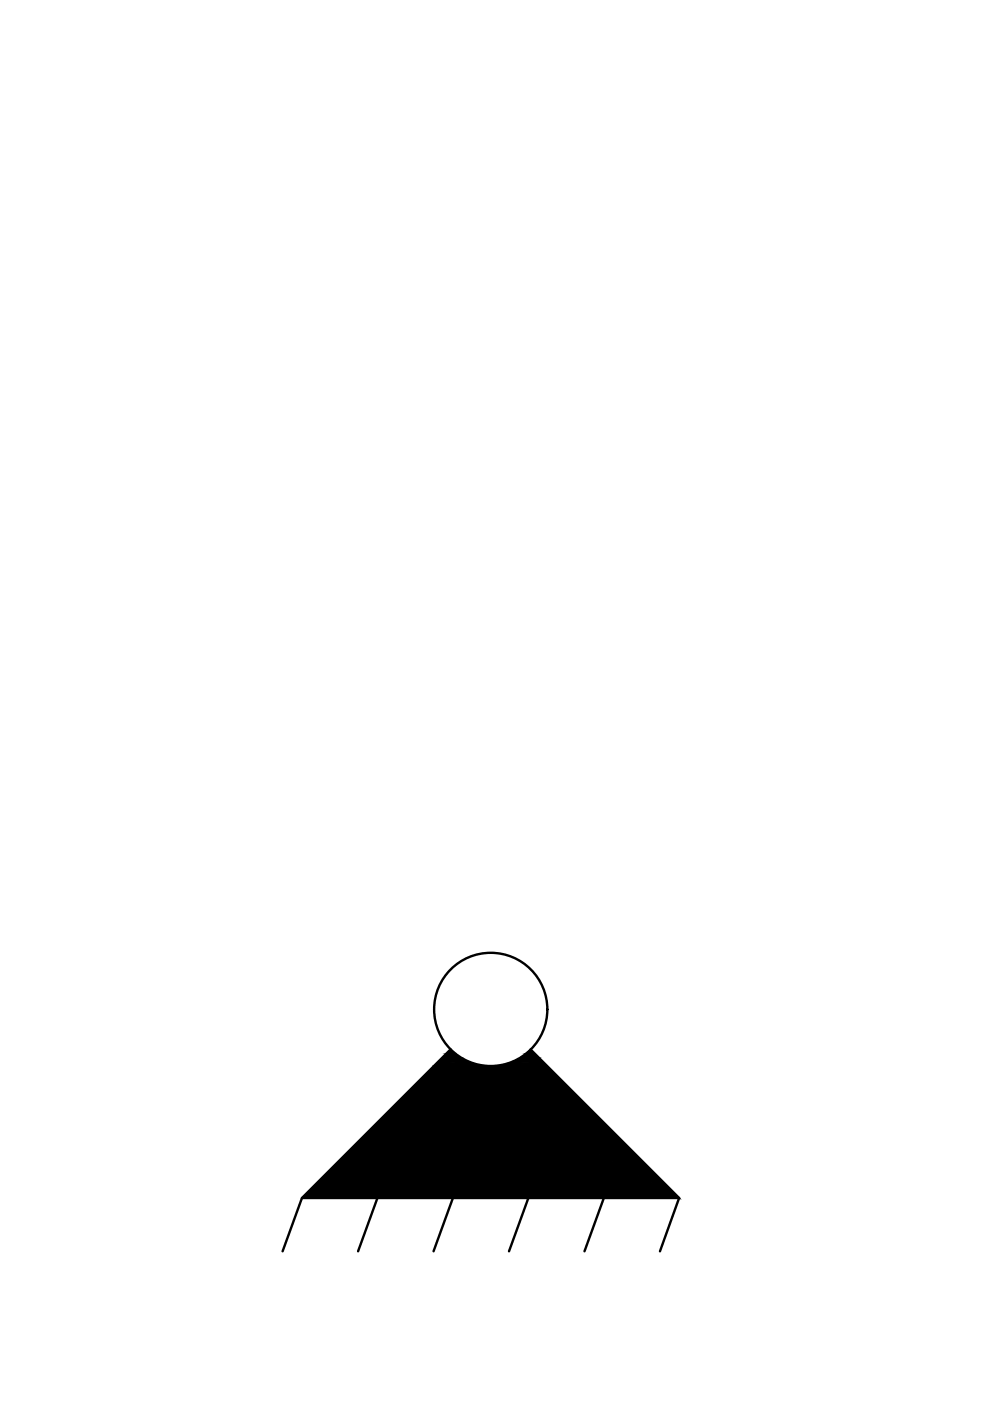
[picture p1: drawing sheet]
<svg xmlns="http://www.w3.org/2000/svg" width="210mm" height="297mm" viewBox="0 0 210 297" stroke-linecap="round" stroke-linejoin="round" font-family="sans-serif">
<!-- layer: AM_0 -->
<g fill="#000" stroke="#000" stroke-width=".21">
<path d="M95.5 222.5l1 .9h-1.9zM111.5 223.4l1-.9 .9 .9z"/>
<path d="M94.6 223.4l3 .8-1.1-.8zM94.6 223.4l3 .8h-3.7z"/>
<path d="M93.9 224.2l4.9 .6-1.2-.6zM93.2 224.8l.7-.6 4.9 .6z"/>
<path d="M93.2 224.8l6.8 .5-1.2-.5zM93.2 224.8l6.8 .5h-7.3z"/>
<path d="M92.7 225.3l8.7 .4-1.4-.4zM92.7 225.3l8.7 .4h-9.1z"/>
<path d="M92.3 225.7l10.4 .2-1.3-.2zM92.3 225.7l10.4 .2h-10.6z"/>
<path d="M92.1 225.9l11.9 .1zM92.1 225.9l11.9 .1h-12z"/>
<path d="M111.5 223.4l2.7 .8-.8-.8zM110.4 224.2l1.1-.8 2.7 .8z"/>
<path d="M110.4 224.2l4.4 .6-.6-.6zM109.2 224.8l1.2-.6 4.4 .6z"/>
<path d="M109.2 224.8l6.1 .5-.5-.5zM108 225.3l1.2-.5 6.1 .5z"/>
<path d="M108 225.3l7.7 .4-.4-.4zM106.7 225.7l1.3-.4 7.7 .4z"/>
<path d="M106.7 225.7l9.2 .2-.2-.2zM105.3 225.9l1.4-.2 9.2 .2z"/>
<path d="M105.3 225.9l10.7 .1zM104 226h12z"/>
<path d="M92 226l52 28-28-28zM92 226l52 28h-80z"/>
</g>
<g fill="none" stroke="#000" stroke-width=".51">
<path d="M95.5 222.5l-31.5 31.5h80l-31.5-31.5M64 254l-4.1 11.3M80 254l-4.1 11.3M96 254l-4.1 11.3M112 254l-4.1 11.3M128 254l-4.1 11.3M144 254l-4.1 11.3"/>
<circle cx="104" cy="214" r="12"/>
</g>
</svg>
